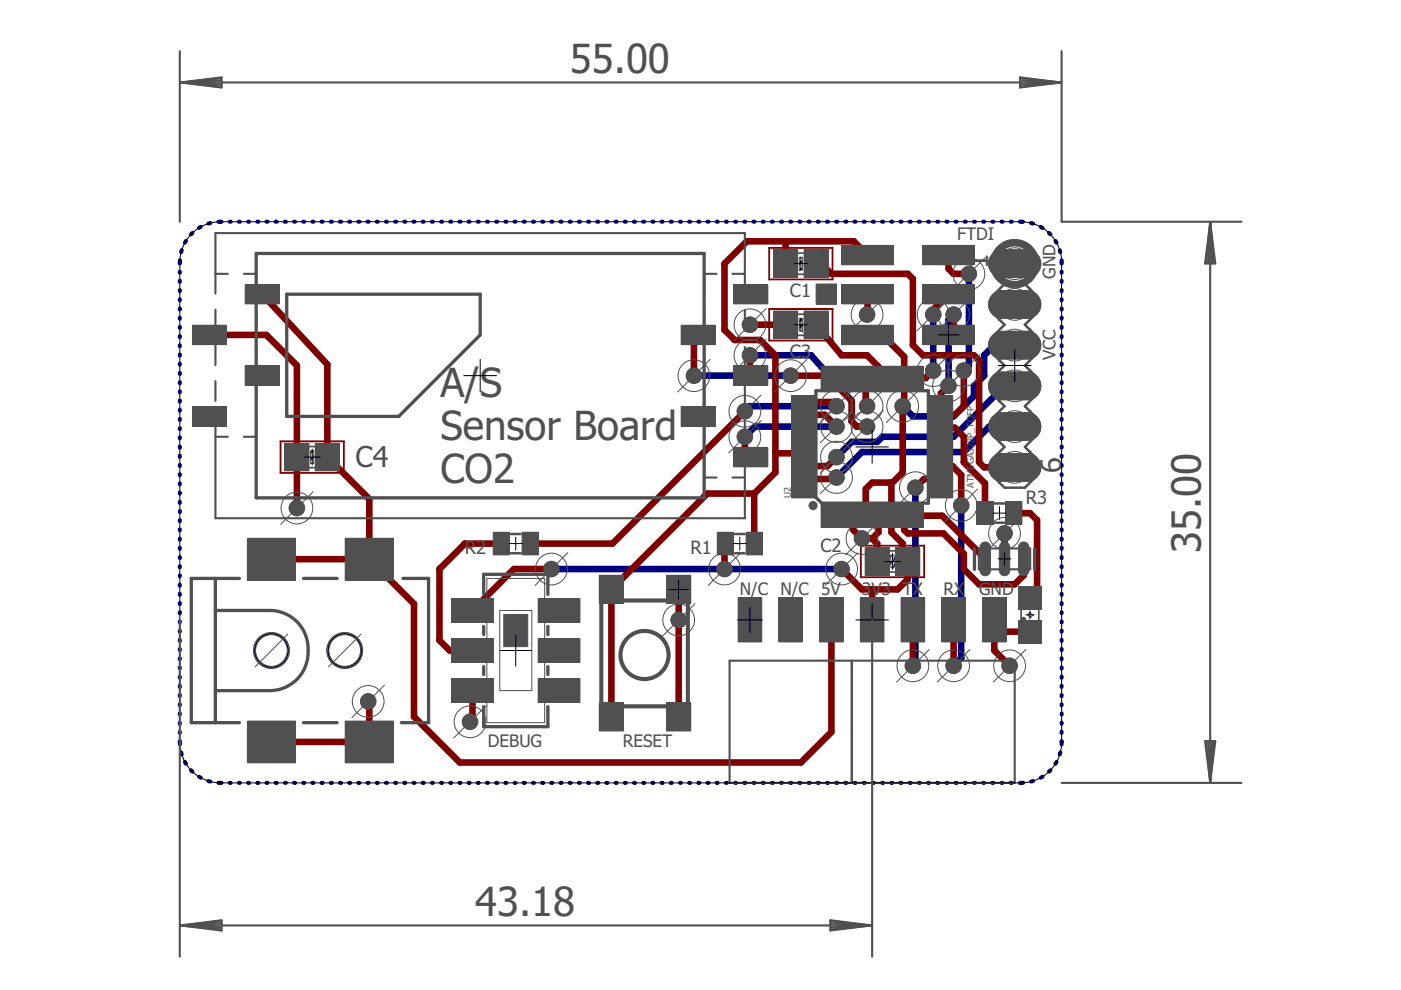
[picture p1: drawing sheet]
<svg xmlns="http://www.w3.org/2000/svg" width="297mm" height="210mm" viewBox="0 0 297 210" stroke-linecap="round" stroke-linejoin="round" font-family="sans-serif">
<defs><g id="words">
<g font-size="8.5" fill="#505050">
<text x="120.8" y="15.5">55.00</text>
<text x="93.4" y="84.2">A/S</text>
<text x="93.4" y="93.3">Sensor Board</text>
<text x="93.4" y="102.3">CO2</text>
<text x="254.6" y="117.3" transform="rotate(-90 254.6 117.3)">35.00</text>
<text x="100.7" y="194.3">43.18</text>
</g>
<g font-size="6.1" fill="#505050">
<text x="209.5" y="57.1" transform="rotate(-90 209.5 57.1)">1</text>
<text x="75.4" y="99.1">C4</text>
<text x="225.1" y="100.2" transform="rotate(-90 225.1 100.2)">6</text>
</g>
<g font-size="3.9" fill="#505050">
<text x="167.5" y="63">C1</text>
<text x="167.5" y="75.9">C3</text>
<text x="217.5" y="106.8">R3</text>
<text x="98.6" y="117.4">R2</text>
<text x="146.4" y="117.5">R1</text>
<text x="174" y="117">C2</text>
</g>
<g font-size="3.7" fill="#505050">
<text x="202.9" y="50.9">FTDI</text>
<text x="223.8" y="59.1" transform="rotate(-90 223.8 59.1)">GND</text>
<text x="223.8" y="76.4" transform="rotate(-90 223.8 76.4)">VCC</text>
<text x="156.8" y="126.1">N/C</text>
<text x="165.5" y="126.1">N/C</text>
<text x="174.1" y="126.1">5V</text>
<text x="182.8" y="126.1">3V3 TX</text>
<text x="200" y="126.1">RX</text>
<text x="207.6" y="126.1">GND</text>
<text x="103.4" y="158.4">DEBUG</text>
<text x="132" y="158.4">RESET</text>
</g>
<g font-size="1.9" fill="#505050">
<text x="167.6" y="105.5" transform="rotate(-90 167.6 105.5)">U2</text>
<text x="206.5" y="103.4" transform="rotate(-90 206.5 103.4)">ATMEGA328P_TQFP</text>
</g>
</g></defs>
<g fill="#505050" stroke="#505050" stroke-width=".21">
<circle cx="57.6" cy="137.9" r="3.8"/>
<circle cx="73.1" cy="137.9" r="3.8"/>
<circle cx="183.8" cy="66.7" r="1.63"/>
<circle cx="159" cy="68.9" r="1.63"/>
<circle cx="183.8" cy="86.1" r="1.63"/>
<circle cx="213" cy="113.1" r="1.63"/>
<circle cx="214.1" cy="141.2" r="1.63"/>
<circle cx="182.8" cy="114.2" r="1.63"/>
<circle cx="143.9" cy="131.4" r="1.63"/>
<circle cx="99.7" cy="153" r="1.63"/>
<circle cx="78.1" cy="148.7" r="1.63"/>
<circle cx="62.9" cy="107.7" r="1.63"/>
<circle cx="197.9" cy="78.6" r="1.63"/>
<circle cx="197.9" cy="66.7" r="1.63"/>
<circle cx="201.1" cy="81.8" r="1.63"/>
<circle cx="202.2" cy="66.7" r="1.63"/>
<circle cx="205.4" cy="58.1" r="1.63"/>
<circle cx="204.3" cy="78.6" r="1.63"/>
<circle cx="194.1" cy="103.4" r="1.63"/>
<circle cx="193.5" cy="141.2" r="1.63"/>
<circle cx="203.8" cy="107.2" r="1.63"/>
<circle cx="202.2" cy="141.2" r="1.63"/>
<circle cx="177.4" cy="86.1" r="1.63"/>
<circle cx="157.9" cy="87.2" r="1.63"/>
<circle cx="167.6" cy="79.7" r="1.63"/>
<circle cx="147.1" cy="79.7" r="1.63"/>
<circle cx="183.8" cy="90.4" r="1.63"/>
<circle cx="159" cy="75.3" r="1.63"/>
<circle cx="177.4" cy="90.4" r="1.63"/>
<circle cx="157.9" cy="92.6" r="1.63"/>
<circle cx="191.4" cy="86.1" r="1.63"/>
<circle cx="116.9" cy="120.6" r="1.63"/>
<circle cx="178.4" cy="120.6" r="1.63"/>
<circle cx="153.6" cy="120.6" r="1.63"/>
<circle cx="177.4" cy="101.2" r="1.63"/>
<circle cx="177.4" cy="96.9" r="1.63"/>
</g>
<g fill="#505050" stroke="#505050" stroke-width=".21">
<path d="M210.3 54l1.1-.8 .9-.2h5.7a2.94 2.94 0 0 1 2.7 2.9 2.94 2.94 0 0 1-2.7 2.9h-5.7a2.94 2.94 0 0 1-2.5-1.8 2.94 2.94 0 0 1 .5-3z"/>
<path d="M210.3 62.6l1.1-.8 .9-.2h5.7a2.94 2.94 0 0 1 2.7 2.9 2.94 2.94 0 0 1-2.7 3h-5.7a2.94 2.94 0 0 1-2.5-1.8 2.94 2.94 0 0 1 .5-3.1z"/>
<path d="M210.3 71.3l1.1-.8 .9-.2h5.7a2.94 2.94 0 0 1 2.7 2.9 2.94 2.94 0 0 1-2.7 2.9h-5.7a2.94 2.94 0 0 1-2.5-1.8 2.94 2.94 0 0 1 .5-3z"/>
<path d="M210.3 79.9l1.1-.8 .9-.2h5.7a2.94 2.94 0 0 1 2.7 2.9 2.94 2.94 0 0 1-2.7 3h-5.7a2.94 2.94 0 0 1-2.5-1.9 2.94 2.94 0 0 1 .5-3z"/>
<path d="M210.3 88.5l1.1-.8 .9-.2h5.7a2.94 2.94 0 0 1 2.7 3 2.94 2.94 0 0 1-2.7 2.9h-5.7a2.94 2.94 0 0 1-2.5-1.8 2.94 2.94 0 0 1 .5-3.1z"/>
<path d="M210.3 97.2l1.1-.8 .9-.2h5.7a2.94 2.94 0 0 1 2.7 2.9 2.94 2.94 0 0 1-2.7 2.9h-5.7a2.94 2.94 0 0 1-2.5-1.8 2.94 2.94 0 0 1 .5-3z"/>
</g>
<g fill="none" stroke="#000080" stroke-width=".87">
<path d="M38.1 57.6v.2M38.1 59.5v.3M38.1 55.2v.7M38.5 53l-.1 .5M39.4 51.1l-.2 .4M40.8 49.4l-.3 .3M42.6 48.1l-.4 .2M44.6 47.3l-.4 .1M47 47h-.7M48.7 47h.2M50.7 47h.2M52.6 47h.2"/>
<path d="M54.5 47h.3M56.5 47h.2M58.4 47h.3M60.4 47h.2M62.3 47h.3M64.3 47h.2M66.2 47h.3M68.2 47h.2M70.1 47h.3M72.1 47h.2M74 47h.3M76 47h.2"/>
<path d="M77.9 47h.2M79.9 47h.2M81.8 47h.2M83.8 47h.2M85.7 47h.2M87.7 47h.2M89.6 47h.2M91.6 47h.2M93.5 47h.2M95.5 47h.2M97.4 47h.2M99.4 47h.2"/>
<path d="M101.3 47h.2M103.3 47h.2M105.2 47h.2M107.1 47h.3M109.1 47h.2M111 47h.3M113 47h.2M114.9 47h.3M116.9 47h.2M118.8 47h.3M120.8 47h.2M122.7 47h.3"/>
<path d="M124.7 47h.2M126.6 47h.3M128.6 47h.2M130.5 47h.2M132.5 47h.2M134.4 47h.2M136.4 47h.2M138.3 47h.2M140.3 47h.2M142.2 47h.2M144.2 47h.2M146.1 47h.2"/>
<path d="M148.1 47h.2M150 47h.2M152 47h.2M153.9 47h.2M155.9 47h.2M157.8 47h.2M159.7 47h.3M161.7 47h.2M163.6 47h.3M165.6 47h.2M167.5 47h.3M169.5 47h.2"/>
<path d="M171.4 47h.3M173.4 47h.2M175.3 47h.3M177.3 47h.2M179.2 47h.3M181.2 47h.2M183.1 47h.2M185.1 47h.2M187 47h.2M189 47h.2M190.9 47h.2M192.9 47h.2"/>
<path d="M194.8 47h.2M196.8 47h.2M198.7 47h.2M200.7 47h.2M202.6 47h.2M204.6 47h.2M206.5 47h.2M208.4 47h.3M210.4 47h.2M212.3 47h.3M214.3 47h.2M216.2 47h.7"/>
<path d="M218.6 47.3l.5 .1M220.6 48.1l.4 .2M222.4 49.4l.3 .3M223.8 51.1l.2 .4M224.7 53l.1 .5M225.1 55.2v.7M225.1 57.6v.2M225.1 59.5v.3M38.1 61.5v.2M38.1 63.5v.2M38.1 65.4v.2M38.1 67.4v.2"/>
<path d="M38.1 69.3v.2M38.1 71.3v.2M38.1 73.2v.2M38.1 75.2v.2M38.1 77.1v.2M38.1 79.1v.2M225.1 61.5v.2M225.1 63.5v.2M225.1 65.4v.2M225.1 67.4v.2M225.1 69.3v.2M225.1 71.3v.2"/>
<path d="M225.1 73.2v.2M225.1 75.2v.2M225.1 77.1v.2M225.1 79.1v.2M38.1 81v.2M38.1 83v.2M38.1 84.9v.3M38.1 86.9v.2M38.1 88.8v.2M38.1 90.8v.2M38.1 92.7v.2M38.1 94.7v.2"/>
<path d="M38.1 96.6v.3M38.1 98.6v.2M225.1 81v.2M225.1 83v.2M225.1 84.9v.3M225.1 86.9v.2M225.1 88.8v.2M225.1 90.8v.2M225.1 92.7v.2M225.1 94.7v.2M225.1 96.6v.3M225.1 98.6v.2"/>
<path d="M38.1 100.5v.3M38.1 102.5v.2M38.1 104.4v.3M38.1 106.4v.2M38.1 108.3v.3M38.1 110.3v.2M38.1 112.2v.3M38.1 114.2v.2M38.1 116.1v.3M38.1 118.1v.2M225.1 100.5v.3M225.1 102.5v.2"/>
<path d="M225.1 104.4v.3M225.1 106.4v.2M225.1 108.3v.3M225.1 110.3v.2M225.1 112.2v.3M225.1 114.2v.2M225.1 116.1v.3M225.1 118.1v.2M38.1 120.1v.2M38.1 122v.2M38.1 124v.2M38.1 125.9v.2"/>
<path d="M38.1 127.8v.3M38.1 129.8v.2M38.1 131.8v.2M38.1 133.7v.2M38.1 135.7v.2M38.1 137.6v.2M38.1 139.6v.2M225.1 120.1v.2M225.1 122v.2M225.1 124v.2M225.1 125.9v.2M225.1 127.8v.3"/>
<path d="M225.1 129.8v.2M225.1 131.8v.2M225.1 133.7v.2M225.1 135.7v.2M225.1 137.6v.2M225.1 139.6v.2M38.1 141.5v.2M38.1 143.5v.2M38.1 145.4v.2M38.1 147.4v.2M38.1 149.3v.2M38.1 151.3v.2"/>
<path d="M38.1 153.2v.3M38.1 155.2v.2M38.1 157.1v.7M38.4 159.5l.1 .5M224.8 159.5l-.1 .5M225.1 141.5v.2M225.1 143.5v.2M225.1 145.4v.2M225.1 147.4v.2M225.1 149.3v.2M225.1 151.3v.2M225.1 153.2v.3"/>
<path d="M225.1 155.2v.2M225.1 157.1v.7M39.2 161.5l.2 .4M40.5 163.3l.3 .3M42.2 164.7l.4 .2M44.2 165.6l.4 .1M46.3 166h.7M48.7 166h.2M50.7 166h.2M52.6 166h.2M54.5 166h.3M56.5 166h.2"/>
<path d="M58.4 166h.3M60.4 166h.2M62.3 166h.3M64.3 166h.2M66.2 166h.3M68.2 166h.2M70.1 166h.3M72.1 166h.2M74 166h.3M76 166h.2M77.9 166h.2M79.9 166h.2"/>
<path d="M81.8 166h.2M83.8 166h.2M85.7 166h.2M87.7 166h.2M89.6 166h.2M91.6 166h.2M93.5 166h.2M95.5 166h.2M97.4 166h.2M99.4 166h.2M101.3 166h.2M103.3 166h.2"/>
<path d="M105.2 166h.2M107.1 166h.3M109.1 166h.2M111 166h.3M113 166h.2M114.9 166h.3M116.9 166h.2M118.8 166h.3M120.8 166h.2M122.7 166h.3M124.7 166h.2M126.6 166h.3"/>
<path d="M128.6 166h.2M130.5 166h.2M132.5 166h.2M134.4 166h.2M136.4 166h.2M138.3 166h.2M140.3 166h.2M142.2 166h.2M144.2 166h.2M146.1 166h.2M148.1 166h.2M150 166h.2"/>
<path d="M152 166h.2M153.9 166h.2M155.9 166h.2M157.8 166h.2M159.7 166h.3M161.7 166h.2M163.6 166h.3M165.6 166h.2M167.5 166h.3M169.5 166h.2M171.4 166h.3M173.4 166h.2"/>
<path d="M175.3 166h.3M177.3 166h.2M179.2 166h.3M181.2 166h.2M183.1 166h.2M185.1 166h.2M187 166h.2M189 166h.2M190.9 166h.2M192.9 166h.2M194.8 166h.2M196.8 166h.2"/>
<path d="M198.7 166h.2M200.7 166h.2M202.6 166h.2M204.6 166h.2M206.5 166h.2M208.4 166h.3M210.4 166h.2M212.3 166h.3M214.3 166h.2M216.9 166h-.7M219.1 165.6l-.5 .1M221 164.7l-.4 .2"/>
<path d="M222.7 163.3l-.3 .3M224 161.5l-.2 .4"/>
</g>
<g fill="none" stroke="#000080" stroke-width="1.4">
<path d="M205.4 58.1v19.4l-1.1 1.1M147.1 79.7h20.5M159 75.3h13l8.6 9.7v4.4l1.1 1h2.1M197.9 66.7v11.9M202.2 66.7l-1.1 1.1v14M215.1 73.2h-4.3l-2.1 2.1v4.4l-2.2 2.1v2.2l-4.3 4.3h-8.7l-2.1-2.2M177.4 86.1h-18.4l-1.1 1.1M177.4 90.4h-17.3l-2.2 2.2M215.1 90.4h-5.4l-5.4 5.4h-21.5l-5.4 5.4M215.1 81.8h-2.1l-10.8 10.8h-15.1l-1.1 1.1h-5.4l-3.2 3.2M194.1 103.4v37.2l-.6 .6M203.8 107.2v32.4l-1.6 1.6"/>
<path d="M116.9 120.6h61.5"/>
</g>
<path d="M212.5 55.9h5.2" fill="none" stroke="#008000" stroke-width="5.2"/>
<circle cx="215.1" cy="55.9" r="1.74" fill="#fff" stroke="#000" stroke-width=".21"/>
<path d="M212.5 64.5h5.2" fill="none" stroke="#008000" stroke-width="5.2"/>
<circle cx="215.1" cy="64.5" r="1.74" fill="#fff" stroke="#000" stroke-width=".21"/>
<path d="M212.5 73.2h5.2" fill="none" stroke="#008000" stroke-width="5.2"/>
<circle cx="215.1" cy="73.2" r="1.74" fill="#fff" stroke="#000" stroke-width=".21"/>
<path d="M212.5 81.8h5.2" fill="none" stroke="#008000" stroke-width="5.2"/>
<circle cx="215.1" cy="81.8" r="1.74" fill="#fff" stroke="#000" stroke-width=".21"/>
<path d="M212.5 90.4h5.2" fill="none" stroke="#008000" stroke-width="5.2"/>
<circle cx="215.1" cy="90.4" r="1.74" fill="#fff" stroke="#000" stroke-width=".21"/>
<path d="M212.5 99.1h5.2" fill="none" stroke="#008000" stroke-width="5.2"/>
<circle cx="215.1" cy="99.1" r="1.74" fill="#fff" stroke="#000" stroke-width=".21"/>
<circle cx="183.8" cy="66.7" r="1.29" fill="#008000" stroke="#008000" stroke-width=".21"/>
<circle cx="183.8" cy="66.7" r=".59" fill="#fff" stroke="#000" stroke-width=".21"/>
<circle cx="159" cy="68.9" r="1.29" fill="#008000" stroke="#008000" stroke-width=".21"/>
<circle cx="159" cy="68.9" r=".59" fill="#fff" stroke="#000" stroke-width=".21"/>
<circle cx="183.8" cy="86.1" r="1.29" fill="#008000" stroke="#008000" stroke-width=".21"/>
<circle cx="183.8" cy="86.1" r=".59" fill="#fff" stroke="#000" stroke-width=".21"/>
<circle cx="213" cy="113.1" r="1.29" fill="#008000" stroke="#008000" stroke-width=".21"/>
<circle cx="213" cy="113.1" r=".59" fill="#fff" stroke="#000" stroke-width=".21"/>
<circle cx="214.1" cy="141.2" r="1.29" fill="#008000" stroke="#008000" stroke-width=".21"/>
<circle cx="214.1" cy="141.2" r=".59" fill="#fff" stroke="#000" stroke-width=".21"/>
<circle cx="182.8" cy="114.2" r="1.29" fill="#008000" stroke="#008000" stroke-width=".21"/>
<circle cx="182.8" cy="114.2" r=".59" fill="#fff" stroke="#000" stroke-width=".21"/>
<circle cx="143.9" cy="131.4" r="1.29" fill="#008000" stroke="#008000" stroke-width=".21"/>
<circle cx="143.9" cy="131.4" r=".59" fill="#fff" stroke="#000" stroke-width=".21"/>
<circle cx="99.7" cy="153" r="1.29" fill="#008000" stroke="#008000" stroke-width=".21"/>
<circle cx="99.7" cy="153" r=".59" fill="#fff" stroke="#000" stroke-width=".21"/>
<circle cx="78.1" cy="148.7" r="1.29" fill="#008000" stroke="#008000" stroke-width=".21"/>
<circle cx="78.1" cy="148.7" r=".59" fill="#fff" stroke="#000" stroke-width=".21"/>
<circle cx="62.9" cy="107.7" r="1.29" fill="#008000" stroke="#008000" stroke-width=".21"/>
<circle cx="62.9" cy="107.7" r=".59" fill="#fff" stroke="#000" stroke-width=".21"/>
<circle cx="197.9" cy="78.6" r="1.29" fill="#008000" stroke="#008000" stroke-width=".21"/>
<circle cx="197.9" cy="78.6" r=".59" fill="#fff" stroke="#000" stroke-width=".21"/>
<circle cx="197.9" cy="66.7" r="1.29" fill="#008000" stroke="#008000" stroke-width=".21"/>
<circle cx="197.9" cy="66.7" r=".59" fill="#fff" stroke="#000" stroke-width=".21"/>
<circle cx="201.1" cy="81.8" r="1.29" fill="#008000" stroke="#008000" stroke-width=".21"/>
<circle cx="201.1" cy="81.8" r=".59" fill="#fff" stroke="#000" stroke-width=".21"/>
<circle cx="202.2" cy="66.7" r="1.29" fill="#008000" stroke="#008000" stroke-width=".21"/>
<circle cx="202.2" cy="66.7" r=".59" fill="#fff" stroke="#000" stroke-width=".21"/>
<circle cx="205.4" cy="58.1" r="1.29" fill="#008000" stroke="#008000" stroke-width=".21"/>
<circle cx="205.4" cy="58.1" r=".59" fill="#fff" stroke="#000" stroke-width=".21"/>
<circle cx="204.3" cy="78.6" r="1.29" fill="#008000" stroke="#008000" stroke-width=".21"/>
<circle cx="204.3" cy="78.6" r=".59" fill="#fff" stroke="#000" stroke-width=".21"/>
<circle cx="194.1" cy="103.4" r="1.29" fill="#008000" stroke="#008000" stroke-width=".21"/>
<circle cx="194.1" cy="103.4" r=".59" fill="#fff" stroke="#000" stroke-width=".21"/>
<circle cx="193.5" cy="141.2" r="1.29" fill="#008000" stroke="#008000" stroke-width=".21"/>
<circle cx="193.5" cy="141.2" r=".59" fill="#fff" stroke="#000" stroke-width=".21"/>
<circle cx="203.8" cy="107.2" r="1.29" fill="#008000" stroke="#008000" stroke-width=".21"/>
<circle cx="203.8" cy="107.2" r=".59" fill="#fff" stroke="#000" stroke-width=".21"/>
<circle cx="202.2" cy="141.2" r="1.29" fill="#008000" stroke="#008000" stroke-width=".21"/>
<circle cx="202.2" cy="141.2" r=".59" fill="#fff" stroke="#000" stroke-width=".21"/>
<circle cx="177.4" cy="86.1" r="1.29" fill="#008000" stroke="#008000" stroke-width=".21"/>
<circle cx="177.4" cy="86.1" r=".59" fill="#fff" stroke="#000" stroke-width=".21"/>
<circle cx="157.9" cy="87.2" r="1.29" fill="#008000" stroke="#008000" stroke-width=".21"/>
<circle cx="157.9" cy="87.2" r=".59" fill="#fff" stroke="#000" stroke-width=".21"/>
<circle cx="167.6" cy="79.7" r="1.29" fill="#008000" stroke="#008000" stroke-width=".21"/>
<circle cx="167.6" cy="79.7" r=".59" fill="#fff" stroke="#000" stroke-width=".21"/>
<circle cx="147.1" cy="79.7" r="1.29" fill="#008000" stroke="#008000" stroke-width=".21"/>
<circle cx="147.1" cy="79.7" r=".59" fill="#fff" stroke="#000" stroke-width=".21"/>
<circle cx="183.8" cy="90.4" r="1.29" fill="#008000" stroke="#008000" stroke-width=".21"/>
<circle cx="183.8" cy="90.4" r=".59" fill="#fff" stroke="#000" stroke-width=".21"/>
<circle cx="159" cy="75.3" r="1.29" fill="#008000" stroke="#008000" stroke-width=".21"/>
<circle cx="159" cy="75.3" r=".59" fill="#fff" stroke="#000" stroke-width=".21"/>
<circle cx="177.4" cy="90.4" r="1.29" fill="#008000" stroke="#008000" stroke-width=".21"/>
<circle cx="177.4" cy="90.4" r=".59" fill="#fff" stroke="#000" stroke-width=".21"/>
<circle cx="157.9" cy="92.6" r="1.29" fill="#008000" stroke="#008000" stroke-width=".21"/>
<circle cx="157.9" cy="92.6" r=".59" fill="#fff" stroke="#000" stroke-width=".21"/>
<circle cx="191.4" cy="86.1" r="1.29" fill="#008000" stroke="#008000" stroke-width=".21"/>
<circle cx="191.4" cy="86.1" r=".59" fill="#fff" stroke="#000" stroke-width=".21"/>
<circle cx="116.9" cy="120.7" r="1.29" fill="#008000" stroke="#008000" stroke-width=".21"/>
<circle cx="116.9" cy="120.7" r=".59" fill="#fff" stroke="#000" stroke-width=".21"/>
<circle cx="178.4" cy="120.7" r="1.29" fill="#008000" stroke="#008000" stroke-width=".21"/>
<circle cx="178.4" cy="120.7" r=".59" fill="#fff" stroke="#000" stroke-width=".21"/>
<circle cx="153.6" cy="120.7" r="1.29" fill="#008000" stroke="#008000" stroke-width=".21"/>
<circle cx="153.6" cy="120.7" r=".59" fill="#fff" stroke="#000" stroke-width=".21"/>
<circle cx="177.4" cy="101.2" r="1.29" fill="#008000" stroke="#008000" stroke-width=".21"/>
<circle cx="177.4" cy="101.2" r=".59" fill="#fff" stroke="#000" stroke-width=".21"/>
<circle cx="177.4" cy="96.9" r="1.29" fill="#008000" stroke="#008000" stroke-width=".21"/>
<circle cx="177.4" cy="96.9" r=".59" fill="#fff" stroke="#000" stroke-width=".21"/>
<g fill="#800000" stroke="#800000" stroke-width=".21">
<path d="M170.8 66.3h4.4v5.1h-4.4z"/>
<path d="M164.4 66.3h4.4v5.1h-4.4z"/>
<path d="M190.2 116.5h4.4v5.1h-4.4z"/>
<path d="M183.8 116.5h4.4v5.1h-4.4z"/>
<path d="M196 69.3h10.2v3.4h-10.2z"/>
<path d="M196 60.7h10.2v3.4h-10.2z"/>
<path d="M196 52.4h10.2v3.4h-10.2z"/>
<path d="M178.8 52.4h10.2v3.4h-10.2z"/>
<path d="M178.8 60.7h10.2v3.4h-10.2z"/>
<path d="M178.8 69.3h10.2v3.4h-10.2z"/>
<path d="M216.3 131.9h4.1v4.1h-4.1z"/>
<path d="M216.3 124.8h4.1v4h-4.1z"/>
<path d="M158.6 113.2h2.7v4.1h-2.7z"/>
<path d="M152.4 113.2h2.8v4.1h-2.8z"/>
<path d="M104.9 113.2h2.8v4.1h-2.8z"/>
<path d="M111.1 113.2h2.7v4.1h-2.7z"/>
<path d="M213.6 106.8h2.7v4h-2.7z"/>
<path d="M207.5 106.8h2.7v4h-2.7z"/>
<path d="M141.7 122.3h4.4v5.3h-4.4z"/>
<path d="M141.7 149.4h4.4v5.2h-4.4z"/>
<path d="M127.4 122.3h4.4v5.3h-4.4z"/>
<path d="M127.4 149.4h4.4v5.2h-4.4z"/>
<path d="M174.4 107.2h1.9v4.3h-1.9z"/>
<path d="M177.2 107.2h1.9v4.3h-1.9z"/>
<path d="M179.9 107.2h1.9v4.3h-1.9z"/>
<path d="M182.6 107.2h1.9v4.3h-1.9z"/>
<path d="M185.3 107.2h1.9v4.3h-1.9z"/>
<path d="M188 107.2h1.9v4.3h-1.9z"/>
<path d="M190.8 107.2h1.9v4.3h-1.9z"/>
<path d="M193.5 107.2h1.9v4.3h-1.9z"/>
<path d="M197.3 103.3h4.4v1.9h-4.4z"/>
<path d="M197.3 100.6h4.4v1.9h-4.4z"/>
<path d="M197.3 97.9h4.4v1.9h-4.4z"/>
<path d="M197.3 95.2h4.4v1.9h-4.4z"/>
<path d="M197.3 92.4h4.4v1.9h-4.4z"/>
<path d="M197.3 89.7h4.4v1.9h-4.4z"/>
<path d="M197.3 87h4.4v1.9h-4.4z"/>
<path d="M197.3 84.3h4.4v1.9h-4.4z"/>
<path d="M193.5 78h1.9v4.3h-1.9z"/>
<path d="M190.8 78h1.9v4.3h-1.9z"/>
<path d="M188 78h1.9v4.3h-1.9z"/>
<path d="M185.3 78h1.9v4.3h-1.9z"/>
<path d="M182.6 78h1.9v4.3h-1.9z"/>
<path d="M179.9 78h1.9v4.3h-1.9z"/>
<path d="M177.2 78h1.9v4.3h-1.9z"/>
<path d="M174.4 78h1.9v4.3h-1.9z"/>
<path d="M168.2 84.3h4.3v1.9h-4.3z"/>
<path d="M168.2 87h4.3v1.9h-4.3z"/>
<path d="M168.2 89.7h4.3v1.9h-4.3z"/>
<path d="M168.2 92.4h4.3v1.9h-4.3z"/>
<path d="M168.2 95.2h4.3v1.9h-4.3z"/>
<path d="M168.2 97.9h4.3v1.9h-4.3z"/>
<path d="M168.2 100.6h4.3v1.9h-4.3z"/>
<path d="M168.2 103.3h4.3v1.9h-4.3z"/>
<path d="M67.2 94.4h4.4v5.1h-4.4z"/>
<path d="M60.7 94.4h4.5v5.1h-4.5z"/>
<path d="M52.3 60.7h6.5v3.4h-6.5z"/>
<path d="M41.2 69.3h6.4v3.4h-6.4z"/>
<path d="M52.3 78h6.5v3.3h-6.5z"/>
<path d="M41.2 86.6h6.4v3.4h-6.4z"/>
<path d="M156 60.7h6.4v3.4h-6.4z"/>
<path d="M144.8 69.3h6.5v3.4h-6.5z"/>
<path d="M156 78h6.4v3.3h-6.4z"/>
<path d="M144.8 86.6h6.5v3.4h-6.5z"/>
<path d="M156 95.2h6.4v3.4h-6.4z"/>
<path d="M182.8 127.1h4.3v8.7h-4.3z"/>
<path d="M191.4 127.1h4.3v8.7h-4.3z"/>
<path d="M200 127.1h4.3v8.7h-4.3z"/>
<path d="M208.7 127.1h4.3v8.7h-4.3z"/>
<path d="M96.1 127.3h8.2v4.3h-8.2z"/>
<path d="M96.1 135.8h8.2v4.3h-8.2z"/>
<path d="M96.1 144.3h8.2v4.3h-8.2z"/>
<path d="M114.4 144.3h8.2v4.3h-8.2z"/>
<path d="M114.4 135.8h8.2v4.3h-8.2z"/>
<path d="M114.4 127.3h8.2v4.3h-8.2z"/>
<path d="M156.8 127.1h4.4v8.7h-4.4z"/>
<path d="M165.5 127.1h4.3v8.7h-4.3z"/>
<path d="M174.1 127.1h4.3v8.7h-4.3z"/>
<path d="M52.8 114.5h9.5v8.1h-9.5z"/>
<path d="M52.8 153.2h9.5v8.2h-9.5z"/>
<path d="M73.5 114.5h9.6v8.1h-9.6z"/>
<path d="M73.5 153.2h9.6v8.2h-9.6z"/>
<path d="M170.8 53.4h4.4v5h-4.4z"/>
<path d="M164.4 53.4h4.4v5h-4.4z"/>
</g>
<g fill="#800000" stroke="#800000" stroke-width=".21">
<path d="M216.5 115.5a.76 .76 0 0 1 .8-.2 .76 .76 0 0 1 .5 .7v5a.76 .76 0 0 1-.8 .7 .76 .76 0 0 1-.7-.7v-5z" fill-rule="evenodd"/>
<path d="M212.4 115.5a.76 .76 0 0 1 .9-.2 .76 .76 0 0 1 .4 .7v5a.76 .76 0 0 1-.7 .7 .76 .76 0 0 1-.8-.7v-5z" fill-rule="evenodd"/>
<path d="M208.4 115.5a.76 .76 0 0 1 .8-.2 .76 .76 0 0 1 .5 .7v5a.76 .76 0 0 1-.8 .7 .76 .76 0 0 1-.8-.7v-5z" fill-rule="evenodd"/>
</g>
<g fill="none" stroke="#800000" stroke-width="1.4">
<path d="M166.6 51.2v4.7M173 55.9v-1.1l3.3 3.3h16.2l1 1v14.1l2.2 2.1h10.8l1.1 1.1v21.6l1.1 1.1h6.4M183.9 54.1l-2.9-2.9h-22.7l-4.7 4.7v14l2.2 2.2h5.4l3.2 3.2v24.9l-4.5 4.4M201.1 54.1v2.9l1.1 1.1h3.2M44.4 71h12.1l6.4 6.5v30.2M55.6 62.4l13.8 14.9v19.6l8.9 8.9v12.8M148 71l-.9 .9v7.8M159 68.9h7.6M159 75.3v4.4h.2l-1.7-.7M167.6 79.7h7.3l.5 .5M173 68.9l5.4 6.4h5.4l2.5 2.5v2.4M183.9 62.4l-.1 4.3"/>
<path d="M183.9 71h3.2l4.6 4.6v10.2l-.3 .3v14.1l-2.4 2.4M197.9 78.6l-1.6 1.6h-1.9M201.1 62.4l-3.2 3.2v1.1M202.2 66.7v3.2l-1.1 1.1M204.3 78.6v7.5l-1.8 1.8h-3M157.9 87.2l-28 28.1h-17.5M157.9 92.6v4.1l1.3 .2M164.4 95.8l.3 .3h5.6M170.3 87.9h4.6l2.5 2.5M170.3 85.2h6.2l.9 .9M177.4 96.9l-2 1.9h-5.1M178.1 80.2l.4 .4v2.3l2.1 2.1v4.4l1.1 1h2.1"/>
<path d="M183.6 80.2v5.6l.2 .3M199.5 90.7h2.9l1.9 1.9v5.4l4.5 4.5v6.3M199.5 98.8h2.5l1.8 1.9v6.5M201.1 81.8l-1.6 1.6v1.8M57.6 118.6h20.7M78.3 118.6l9.5 9.4v24l9.7 9.7h72.3l6.5-6.5v-23.8M106.3 115.3h-7.7l-5.4 5.3v15.2l2.1 2.1h4.9M153.8 115.3l-.2 .1v5.2M159.9 104.6v10.7M159.9 104.6h-10l-20.3 20.4v27M177.4 101.2l-.4 .4h-6.7M180.8 109.3v3l2 1.9h2.1"/>
<path d="M184.9 114.2l1.1 1.1v3.7M186.3 109.3v3.5l-1.4 1.4M189 102.6l-.3-.3h-3.8l-1.3 1.4v5.6M189 102.6v10.3l2.4 2.4v2.7l1 1v3.8l-2.1 2.2h-7.5l-4.4-4.4M191.7 109.3v3.1l.8 .7h7.5l4.3 4.3v3.2l3.3 3.3h7.5l1.9-1.9v-3.5M194.4 109.3h5.3l9.2 9.2M199.5 101.6h-3.6l-1.8 1.8M213 113.1v5.4M214.9 108.8h3.5l1.5 1.5v15l-1.5 1.5M116.9 120.6h-8l-8.7 8.8M143.9 125v27M184.9 125v6.4"/>
<path d="M193.5 131.4v9.8M202.2 131.4v9.8M210.8 131.4v6.5l3.3 3.3M210.8 133.6l.3 .3h7.3M78.1 148.7l.2 .2v8.4h-20.7M100.2 146.4v6.1l-.5 .5"/>
</g>
<path d="M212.5 55.9h5.2" fill="none" stroke="#008000" stroke-width="5.2"/>
<circle cx="215.1" cy="55.9" r="1.74" fill="#fff" stroke="#000" stroke-width=".21"/>
<path d="M212.5 64.5h5.2" fill="none" stroke="#008000" stroke-width="5.2"/>
<circle cx="215.1" cy="64.5" r="1.74" fill="#fff" stroke="#000" stroke-width=".21"/>
<path d="M212.5 73.2h5.2" fill="none" stroke="#008000" stroke-width="5.2"/>
<circle cx="215.1" cy="73.2" r="1.74" fill="#fff" stroke="#000" stroke-width=".21"/>
<path d="M212.5 81.8h5.2" fill="none" stroke="#008000" stroke-width="5.2"/>
<circle cx="215.1" cy="81.8" r="1.74" fill="#fff" stroke="#000" stroke-width=".21"/>
<path d="M212.5 90.4h5.2" fill="none" stroke="#008000" stroke-width="5.2"/>
<circle cx="215.1" cy="90.4" r="1.74" fill="#fff" stroke="#000" stroke-width=".21"/>
<path d="M212.5 99.1h5.2" fill="none" stroke="#008000" stroke-width="5.2"/>
<circle cx="215.1" cy="99.1" r="1.74" fill="#fff" stroke="#000" stroke-width=".21"/>
<circle cx="183.8" cy="66.7" r="1.29" fill="#008000" stroke="#008000" stroke-width=".21"/>
<circle cx="183.8" cy="66.7" r=".59" fill="#fff" stroke="#000" stroke-width=".21"/>
<circle cx="159" cy="68.9" r="1.29" fill="#008000" stroke="#008000" stroke-width=".21"/>
<circle cx="159" cy="68.9" r=".59" fill="#fff" stroke="#000" stroke-width=".21"/>
<circle cx="183.8" cy="86.1" r="1.29" fill="#008000" stroke="#008000" stroke-width=".21"/>
<circle cx="183.8" cy="86.1" r=".59" fill="#fff" stroke="#000" stroke-width=".21"/>
<circle cx="213" cy="113.1" r="1.29" fill="#008000" stroke="#008000" stroke-width=".21"/>
<circle cx="213" cy="113.1" r=".59" fill="#fff" stroke="#000" stroke-width=".21"/>
<circle cx="214.1" cy="141.2" r="1.29" fill="#008000" stroke="#008000" stroke-width=".21"/>
<circle cx="214.1" cy="141.2" r=".59" fill="#fff" stroke="#000" stroke-width=".21"/>
<circle cx="182.8" cy="114.2" r="1.29" fill="#008000" stroke="#008000" stroke-width=".21"/>
<circle cx="182.8" cy="114.2" r=".59" fill="#fff" stroke="#000" stroke-width=".21"/>
<circle cx="143.9" cy="131.4" r="1.29" fill="#008000" stroke="#008000" stroke-width=".21"/>
<circle cx="143.9" cy="131.4" r=".59" fill="#fff" stroke="#000" stroke-width=".21"/>
<circle cx="99.7" cy="153" r="1.29" fill="#008000" stroke="#008000" stroke-width=".21"/>
<circle cx="99.7" cy="153" r=".59" fill="#fff" stroke="#000" stroke-width=".21"/>
<circle cx="78.1" cy="148.7" r="1.29" fill="#008000" stroke="#008000" stroke-width=".21"/>
<circle cx="78.1" cy="148.7" r=".59" fill="#fff" stroke="#000" stroke-width=".21"/>
<circle cx="62.9" cy="107.7" r="1.29" fill="#008000" stroke="#008000" stroke-width=".21"/>
<circle cx="62.9" cy="107.7" r=".59" fill="#fff" stroke="#000" stroke-width=".21"/>
<circle cx="197.9" cy="78.6" r="1.29" fill="#008000" stroke="#008000" stroke-width=".21"/>
<circle cx="197.9" cy="78.6" r=".59" fill="#fff" stroke="#000" stroke-width=".21"/>
<circle cx="197.9" cy="66.7" r="1.29" fill="#008000" stroke="#008000" stroke-width=".21"/>
<circle cx="197.9" cy="66.7" r=".59" fill="#fff" stroke="#000" stroke-width=".21"/>
<circle cx="201.1" cy="81.8" r="1.29" fill="#008000" stroke="#008000" stroke-width=".21"/>
<circle cx="201.1" cy="81.8" r=".59" fill="#fff" stroke="#000" stroke-width=".21"/>
<circle cx="202.2" cy="66.7" r="1.29" fill="#008000" stroke="#008000" stroke-width=".21"/>
<circle cx="202.2" cy="66.7" r=".59" fill="#fff" stroke="#000" stroke-width=".21"/>
<circle cx="205.4" cy="58.1" r="1.29" fill="#008000" stroke="#008000" stroke-width=".21"/>
<circle cx="205.4" cy="58.1" r=".59" fill="#fff" stroke="#000" stroke-width=".21"/>
<circle cx="204.3" cy="78.6" r="1.29" fill="#008000" stroke="#008000" stroke-width=".21"/>
<circle cx="204.3" cy="78.6" r=".59" fill="#fff" stroke="#000" stroke-width=".21"/>
<circle cx="194.1" cy="103.4" r="1.29" fill="#008000" stroke="#008000" stroke-width=".21"/>
<circle cx="194.1" cy="103.4" r=".59" fill="#fff" stroke="#000" stroke-width=".21"/>
<circle cx="193.5" cy="141.2" r="1.29" fill="#008000" stroke="#008000" stroke-width=".21"/>
<circle cx="193.5" cy="141.2" r=".59" fill="#fff" stroke="#000" stroke-width=".21"/>
<circle cx="203.8" cy="107.2" r="1.29" fill="#008000" stroke="#008000" stroke-width=".21"/>
<circle cx="203.8" cy="107.2" r=".59" fill="#fff" stroke="#000" stroke-width=".21"/>
<circle cx="202.2" cy="141.2" r="1.29" fill="#008000" stroke="#008000" stroke-width=".21"/>
<circle cx="202.2" cy="141.2" r=".59" fill="#fff" stroke="#000" stroke-width=".21"/>
<circle cx="177.4" cy="86.1" r="1.29" fill="#008000" stroke="#008000" stroke-width=".21"/>
<circle cx="177.4" cy="86.1" r=".59" fill="#fff" stroke="#000" stroke-width=".21"/>
<circle cx="157.9" cy="87.2" r="1.29" fill="#008000" stroke="#008000" stroke-width=".21"/>
<circle cx="157.9" cy="87.2" r=".59" fill="#fff" stroke="#000" stroke-width=".21"/>
<circle cx="167.6" cy="79.7" r="1.29" fill="#008000" stroke="#008000" stroke-width=".21"/>
<circle cx="167.6" cy="79.7" r=".59" fill="#fff" stroke="#000" stroke-width=".21"/>
<circle cx="147.1" cy="79.7" r="1.29" fill="#008000" stroke="#008000" stroke-width=".21"/>
<circle cx="147.1" cy="79.7" r=".59" fill="#fff" stroke="#000" stroke-width=".21"/>
<circle cx="183.8" cy="90.4" r="1.29" fill="#008000" stroke="#008000" stroke-width=".21"/>
<circle cx="183.8" cy="90.4" r=".59" fill="#fff" stroke="#000" stroke-width=".21"/>
<circle cx="159" cy="75.3" r="1.29" fill="#008000" stroke="#008000" stroke-width=".21"/>
<circle cx="159" cy="75.3" r=".59" fill="#fff" stroke="#000" stroke-width=".21"/>
<circle cx="177.4" cy="90.4" r="1.29" fill="#008000" stroke="#008000" stroke-width=".21"/>
<circle cx="177.4" cy="90.4" r=".59" fill="#fff" stroke="#000" stroke-width=".21"/>
<circle cx="157.9" cy="92.6" r="1.29" fill="#008000" stroke="#008000" stroke-width=".21"/>
<circle cx="157.9" cy="92.6" r=".59" fill="#fff" stroke="#000" stroke-width=".21"/>
<circle cx="191.4" cy="86.1" r="1.29" fill="#008000" stroke="#008000" stroke-width=".21"/>
<circle cx="191.4" cy="86.1" r=".59" fill="#fff" stroke="#000" stroke-width=".21"/>
<circle cx="116.9" cy="120.7" r="1.29" fill="#008000" stroke="#008000" stroke-width=".21"/>
<circle cx="116.9" cy="120.7" r=".59" fill="#fff" stroke="#000" stroke-width=".21"/>
<circle cx="178.4" cy="120.7" r="1.29" fill="#008000" stroke="#008000" stroke-width=".21"/>
<circle cx="178.4" cy="120.7" r=".59" fill="#fff" stroke="#000" stroke-width=".21"/>
<circle cx="153.6" cy="120.7" r="1.29" fill="#008000" stroke="#008000" stroke-width=".21"/>
<circle cx="153.6" cy="120.7" r=".59" fill="#fff" stroke="#000" stroke-width=".21"/>
<circle cx="177.4" cy="101.2" r="1.29" fill="#008000" stroke="#008000" stroke-width=".21"/>
<circle cx="177.4" cy="101.2" r=".59" fill="#fff" stroke="#000" stroke-width=".21"/>
<circle cx="177.4" cy="96.9" r="1.29" fill="#008000" stroke="#008000" stroke-width=".21"/>
<circle cx="177.4" cy="96.9" r=".59" fill="#fff" stroke="#000" stroke-width=".21"/>
<g fill="#800000" stroke="#800000" stroke-width=".21">
<path d="M163 72.1h13.6v.1l-13.6 .1z"/>
<path d="M163 65.4h13.6v.2h-13.6z"/>
<path d="M176.5 65.4l.1 .1v6.8l-.2-.1z"/>
<path d="M163 65.4l.2 .1-.1 6.8-.1-.1z"/>
<path d="M182.5 122.3h13.5v.1l-13.5 .1z"/>
<path d="M182.4 115.7l13.6-.1v.1l-13.5 .1z"/>
<path d="M195.9 115.7h.1v6.8l-.1-.1z"/>
<path d="M182.4 115.7h.2v6.8l-.2-.1z"/>
<path d="M59.4 100.2h13.5l.1 .1-13.6 .1z"/>
<path d="M59.4 93.5h13.5l.1 .1-13.6 .1z"/>
<path d="M72.8 93.5h.2l-.1 6.9-.1-.1z"/>
<path d="M59.4 93.5h.2l-.1 6.9-.1-.1z"/>
<path d="M163 59.2h13.6v.1h-13.6z"/>
<path d="M163 52.5h13.6v.1h-13.6z"/>
<path d="M176.4 52.5h.2v6.8h-.2z"/>
<path d="M163 52.5h.2l-.1 6.8h-.1z"/>
</g>
<g fill="#505050" stroke="#505050" stroke-width=".21">
<path d="M170.5 66h5.1v5.8h-5.1z"/>
<path d="M164 66h5.1v5.8h-5.1z"/>
<path d="M189.9 116.1h5.1v5.8h-5.1z"/>
<path d="M183.4 116.1h5.2v5.8h-5.2z"/>
<path d="M195.7 69h10.8v4.1h-10.8z"/>
<path d="M195.7 60.3h10.8v4.1h-10.8z"/>
<path d="M195.7 52h10.8v4.1h-10.8z"/>
<path d="M178.5 52h10.9v4.1h-10.9z"/>
<path d="M178.5 60.3h10.9v4.1h-10.9z"/>
<path d="M178.5 69h10.9v4.1h-10.9z"/>
<path d="M216 131.6h4.8v4.7h-4.8z"/>
<path d="M216 124.4h4.8v4.8h-4.8z"/>
<path d="M158.2 112.9h3.4v4.7h-3.4z"/>
<path d="M152.1 112.9h3.4v4.7h-3.4z"/>
<path d="M104.6 112.9h3.4v4.7h-3.4z"/>
<path d="M110.7 112.9h3.4v4.7h-3.4z"/>
<path d="M213.2 106.4h3.5v4.8h-3.5z"/>
<path d="M207.1 106.4h3.4v4.8h-3.4z"/>
<path d="M141.3 122h5.2v6h-5.2z"/>
<path d="M141.3 149h5.2v6h-5.2z"/>
<path d="M127.1 122h5.1v6h-5.1z"/>
<path d="M127.1 149h5.1v6h-5.1z"/>
<path d="M174.1 106.8h2.6v5h-2.6z"/>
<path d="M176.8 106.8h2.6v5h-2.6z"/>
<path d="M179.5 106.8h2.6v5h-2.6z"/>
<path d="M182.3 106.8h2.5v5h-2.5z"/>
<path d="M185 106.8h2.6v5h-2.6z"/>
<path d="M187.7 106.8h2.6v5h-2.6z"/>
<path d="M190.4 106.8h2.6v5h-2.6z"/>
<path d="M193.1 106.8h2.6v5h-2.6z"/>
<path d="M197 103h5v2.6h-5z"/>
<path d="M197 100.3h5v2.5h-5z"/>
<path d="M197 97.5h5v2.6h-5z"/>
<path d="M197 94.8h5v2.6h-5z"/>
<path d="M197 92.1h5v2.6h-5z"/>
<path d="M197 89.4h5v2.6h-5z"/>
<path d="M197 86.7h5v2.5h-5z"/>
<path d="M197 83.9h5v2.6h-5z"/>
<path d="M193.1 77.7h2.6v5h-2.6z"/>
<path d="M190.4 77.7h2.6v5h-2.6z"/>
<path d="M187.7 77.7h2.6v5h-2.6z"/>
<path d="M185 77.7h2.6v5h-2.6z"/>
<path d="M182.3 77.7h2.5v5h-2.5z"/>
<path d="M179.5 77.7h2.6v5h-2.6z"/>
<path d="M176.8 77.7h2.6v5h-2.6z"/>
<path d="M174.1 77.7h2.6v5h-2.6z"/>
<path d="M167.8 83.9h5v2.6h-5z"/>
<path d="M167.8 86.7h5v2.5h-5z"/>
<path d="M167.8 89.4h5v2.6h-5z"/>
<path d="M167.8 92.1h5v2.6h-5z"/>
<path d="M167.8 94.8h5v2.6h-5z"/>
<path d="M167.8 97.5h5v2.6h-5z"/>
<path d="M167.8 100.3h5v2.5h-5z"/>
<path d="M167.8 103h5v2.6h-5z"/>
<path d="M66.8 94h5.2v5.8h-5.2z"/>
<path d="M60.4 94h5.1v5.8h-5.1z"/>
<path d="M52 60.3h7.2v4.1h-7.2z"/>
<path d="M40.8 69h7.2v4.1h-7.2z"/>
<path d="M52 77.6h7.2v4.1h-7.2z"/>
<path d="M40.8 86.2h7.2v4.1h-7.2z"/>
<path d="M155.6 60.3h7.2v4.1h-7.2z"/>
<path d="M144.4 69h7.2v4.1h-7.2z"/>
<path d="M155.6 77.6h7.2v4.1h-7.2z"/>
<path d="M144.4 86.2h7.2v4.1h-7.2z"/>
<path d="M155.6 94.9h7.2v4.1h-7.2z"/>
<path d="M182.4 126.8h5v9.3h-5z"/>
<path d="M191.1 126.8h4.9v9.3h-4.9z"/>
<path d="M199.7 126.8h5v9.3h-5z"/>
<path d="M208.3 126.8h5v9.3h-5z"/>
<path d="M95.8 126.9h8.8v5h-8.8z"/>
<path d="M95.8 135.4h8.8v5h-8.8z"/>
<path d="M95.8 143.9h8.8v5h-8.8z"/>
<path d="M114.1 143.9h8.9v5h-8.9z"/>
<path d="M114.1 135.4h8.9v5h-8.9z"/>
<path d="M114.1 126.9h8.9v5h-8.9z"/>
<path d="M156.5 126.8h5v9.3h-5z"/>
<path d="M165.1 126.8h5v9.3h-5z"/>
<path d="M173.8 126.8h5v9.3h-5z"/>
<path d="M52.5 114.1h10.2v8.9h-10.2z"/>
<path d="M52.5 152.9h10.2v8.8h-10.2z"/>
<path d="M73.2 114.1h10.2v8.9h-10.2z"/>
<path d="M73.2 152.9h10.2v8.8h-10.2z"/>
<path d="M210.3 54l1.1-.8 .9-.2h5.7a2.94 2.94 0 0 1 2.7 2.9 2.94 2.94 0 0 1-2.7 2.9h-5.7a2.94 2.94 0 0 1-2.5-1.8 2.94 2.94 0 0 1 .5-3z"/>
<path d="M210.3 62.6l1.1-.8 .9-.2h5.7a2.94 2.94 0 0 1 2.7 2.9 2.94 2.94 0 0 1-2.7 3h-5.7a2.94 2.94 0 0 1-2.5-1.8 2.94 2.94 0 0 1 .5-3.1z"/>
<path d="M210.3 71.3l1.1-.8 .9-.2h5.7a2.94 2.94 0 0 1 2.7 2.9 2.94 2.94 0 0 1-2.7 2.9h-5.7a2.94 2.94 0 0 1-2.5-1.8 2.94 2.94 0 0 1 .5-3z"/>
<path d="M210.3 79.9l1.1-.8 .9-.2h5.7a2.94 2.94 0 0 1 2.7 2.9 2.94 2.94 0 0 1-2.7 3h-5.7a2.94 2.94 0 0 1-2.5-1.9 2.94 2.94 0 0 1 .5-3z"/>
<path d="M210.3 88.5l1.1-.8 .9-.2h5.7a2.94 2.94 0 0 1 2.7 3 2.94 2.94 0 0 1-2.7 2.9h-5.7a2.94 2.94 0 0 1-2.5-1.8 2.94 2.94 0 0 1 .5-3.1z"/>
<path d="M210.3 97.2l1.1-.8 .9-.2h5.7a2.94 2.94 0 0 1 2.7 2.9 2.94 2.94 0 0 1-2.7 2.9h-5.7a2.94 2.94 0 0 1-2.5-1.8 2.94 2.94 0 0 1 .5-3z"/>
<path d="M170.5 53h5.1v5.8h-5.1z"/>
<path d="M164 53h5.1v5.8h-5.1z"/>
<path d="M170.8 66.3h4.4v5.1h-4.4z"/>
<path d="M164.4 66.3h4.4v5.1h-4.4z"/>
<path d="M190.2 116.5h4.4v5.1h-4.4z"/>
<path d="M183.8 116.5h4.4v5.1h-4.4z"/>
<path d="M196 69.3h10.2v3.4h-10.2z"/>
<path d="M196 60.7h10.2v3.4h-10.2z"/>
<path d="M196 52.4h10.2v3.4h-10.2z"/>
<path d="M178.8 52.4h10.2v3.4h-10.2z"/>
<path d="M178.8 60.7h10.2v3.4h-10.2z"/>
<path d="M178.8 69.3h10.2v3.4h-10.2z"/>
<path d="M216.3 131.9h4.1v4.1h-4.1z"/>
<path d="M216.3 124.8h4.1v4h-4.1z"/>
<path d="M158.6 113.2h2.7v4.1h-2.7z"/>
<path d="M152.4 113.2h2.8v4.1h-2.8z"/>
<path d="M104.9 113.2h2.8v4.1h-2.8z"/>
<path d="M111.1 113.2h2.7v4.1h-2.7z"/>
<path d="M213.6 106.8h2.7v4h-2.7z"/>
<path d="M207.5 106.8h2.7v4h-2.7z"/>
<path d="M141.7 122.3h4.4v5.3h-4.4z"/>
<path d="M141.7 149.4h4.4v5.2h-4.4z"/>
<path d="M127.4 122.3h4.4v5.3h-4.4z"/>
<path d="M127.4 149.4h4.4v5.2h-4.4z"/>
<path d="M174.4 107.2h1.9v4.3h-1.9z"/>
<path d="M177.2 107.2h1.9v4.3h-1.9z"/>
<path d="M179.9 107.2h1.9v4.3h-1.9z"/>
<path d="M182.6 107.2h1.9v4.3h-1.9z"/>
<path d="M185.3 107.2h1.9v4.3h-1.9z"/>
<path d="M188 107.2h1.9v4.3h-1.9z"/>
<path d="M190.8 107.2h1.9v4.3h-1.9z"/>
<path d="M193.5 107.2h1.9v4.3h-1.9z"/>
<path d="M197.3 103.3h4.4v1.9h-4.4z"/>
<path d="M197.3 100.6h4.4v1.9h-4.4z"/>
<path d="M197.3 97.9h4.4v1.9h-4.4z"/>
<path d="M197.3 95.2h4.4v1.9h-4.4z"/>
<path d="M197.3 92.4h4.4v1.9h-4.4z"/>
<path d="M197.3 89.7h4.4v1.9h-4.4z"/>
<path d="M197.3 87h4.4v1.9h-4.4z"/>
<path d="M197.3 84.3h4.4v1.9h-4.4z"/>
<path d="M193.5 78h1.9v4.3h-1.9z"/>
<path d="M190.8 78h1.9v4.3h-1.9z"/>
<path d="M188 78h1.9v4.3h-1.9z"/>
<path d="M185.3 78h1.9v4.3h-1.9z"/>
<path d="M182.6 78h1.9v4.3h-1.9z"/>
<path d="M179.9 78h1.9v4.3h-1.9z"/>
<path d="M177.2 78h1.9v4.3h-1.9z"/>
<path d="M174.4 78h1.9v4.3h-1.9z"/>
<path d="M168.2 84.3h4.3v1.9h-4.3z"/>
<path d="M168.2 87h4.3v1.9h-4.3z"/>
<path d="M168.2 89.7h4.3v1.9h-4.3z"/>
<path d="M168.2 92.4h4.3v1.9h-4.3z"/>
<path d="M168.2 95.2h4.3v1.9h-4.3z"/>
<path d="M168.2 97.9h4.3v1.9h-4.3z"/>
<path d="M168.2 100.6h4.3v1.9h-4.3z"/>
<path d="M168.2 103.3h4.3v1.9h-4.3z"/>
<path d="M67.2 94.4h4.4v5.1h-4.4z"/>
<path d="M60.7 94.4h4.5v5.1h-4.5z"/>
<path d="M52.3 60.7h6.5v3.4h-6.5z"/>
<path d="M41.2 69.3h6.4v3.4h-6.4z"/>
<path d="M52.3 78h6.5v3.3h-6.5z"/>
<path d="M41.2 86.6h6.4v3.4h-6.4z"/>
<path d="M156 60.7h6.4v3.4h-6.4z"/>
<path d="M144.8 69.3h6.5v3.4h-6.5z"/>
<path d="M156 78h6.4v3.3h-6.4z"/>
<path d="M144.8 86.6h6.5v3.4h-6.5z"/>
<path d="M156 95.2h6.4v3.4h-6.4z"/>
<path d="M182.8 127.1h4.3v8.7h-4.3z"/>
<path d="M191.4 127.1h4.3v8.7h-4.3z"/>
<path d="M200 127.1h4.3v8.7h-4.3z"/>
<path d="M208.7 127.1h4.3v8.7h-4.3z"/>
<path d="M96.1 127.3h8.2v4.3h-8.2z"/>
<path d="M96.1 135.8h8.2v4.3h-8.2z"/>
<path d="M96.1 144.3h8.2v4.3h-8.2z"/>
<path d="M114.4 144.3h8.2v4.3h-8.2z"/>
<path d="M114.4 135.8h8.2v4.3h-8.2z"/>
<path d="M114.4 127.3h8.2v4.3h-8.2z"/>
<path d="M156.8 127.1h4.4v8.7h-4.4z"/>
<path d="M165.5 127.1h4.3v8.7h-4.3z"/>
<path d="M174.1 127.1h4.3v8.7h-4.3z"/>
<path d="M52.8 114.5h9.5v8.1h-9.5z"/>
<path d="M52.8 153.2h9.5v8.2h-9.5z"/>
<path d="M73.5 114.5h9.6v8.1h-9.6z"/>
<path d="M73.5 153.2h9.6v8.2h-9.6z"/>
<path d="M170.8 53.4h4.4v5h-4.4z"/>
<path d="M164.4 53.4h4.4v5h-4.4z"/>
<path d="M169.5 67.5h.6v2.7h-.6z"/>
<path d="M188.9 117.7h.7v2.7h-.7z"/>
<path d="M65.8 95.6h.7v2.7h-.7z"/>
<path d="M169.5 54.5h.6v2.8h-.6z"/>
<path d="M173 60.2h4.4v4.3h-4.4z"/>
<path d="M171 66.4h2.5v4.9h-2.5z"/>
<path d="M166.1 66.4h2.5v4.9h-2.5z"/>
<path d="M190.4 116.6h2.5v4.9h-2.5z"/>
<path d="M185.5 116.6h2.5v4.9h-2.5z"/>
<path d="M174.6 106.8h1.6v3.4h-1.6z"/>
<path d="M177.3 106.8h1.6v3.4h-1.6z"/>
<path d="M180 106.8h1.6v3.4h-1.6z"/>
<path d="M182.8 106.8h1.5v3.4h-1.5z"/>
<path d="M185.5 106.8h1.5v3.4h-1.5z"/>
<path d="M188.2 106.8h1.6v3.4h-1.6z"/>
<path d="M190.9 106.8h1.6v3.4h-1.6z"/>
<path d="M193.7 106.8h1.5v3.4h-1.5z"/>
<path d="M197 103.5h3.4v1.6h-3.4z"/>
<path d="M197 100.8h3.4v1.5h-3.4z"/>
<path d="M197 98h3.4v1.6h-3.4z"/>
<path d="M197 95.3h3.4v1.6h-3.4z"/>
<path d="M197 92.6h3.4v1.6h-3.4z"/>
<path d="M197 89.9h3.4v1.6h-3.4z"/>
<path d="M197 87.2h3.4v1.5h-3.4z"/>
<path d="M197 84.5h3.4v1.5h-3.4z"/>
<path d="M193.7 79.3h1.5v3.4h-1.5z"/>
<path d="M190.9 79.3h1.6v3.4h-1.6z"/>
<path d="M188.2 79.3h1.6v3.4h-1.6z"/>
<path d="M185.5 79.3h1.5v3.4h-1.5z"/>
<path d="M182.8 79.3h1.5v3.4h-1.5z"/>
<path d="M180 79.3h1.6v3.4h-1.6z"/>
<path d="M177.3 79.3h1.6v3.4h-1.6z"/>
<path d="M174.6 79.3h1.6v3.4h-1.6z"/>
<path d="M169.4 84.5h3.4v1.5h-3.4z"/>
<path d="M169.4 87.2h3.4v1.5h-3.4z"/>
<path d="M169.4 89.9h3.4v1.6h-3.4z"/>
<path d="M169.4 92.6h3.4v1.6h-3.4z"/>
<path d="M169.4 95.3h3.4v1.6h-3.4z"/>
<path d="M169.4 98h3.4v1.6h-3.4z"/>
<path d="M169.4 100.8h3.4v1.5h-3.4z"/>
<path d="M169.4 103.5h3.4v1.6h-3.4z"/>
<path d="M67.4 94.5h2.5v4.9h-2.5z"/>
<path d="M62.4 94.5h2.6v4.9h-2.6z"/>
<path d="M106.8 130.3h5.1v6.8h-5.1z"/>
<path d="M214.3 63.7h1.7v1.7h-1.7z"/>
<path d="M214.3 55h1.7v1.8h-1.7z"/>
<path d="M214.3 72.3h1.7v1.7h-1.7z"/>
<path d="M214.3 89.6h1.7v1.7h-1.7z"/>
<path d="M214.3 80.9h1.7v1.8h-1.7z"/>
<path d="M214.3 98.2h1.7v1.7h-1.7z"/>
<path d="M171 53.4h2.5v5h-2.5z"/>
<path d="M166.1 53.4h2.5v5h-2.5z"/>
</g>
<g fill="#505050" stroke="#505050" stroke-width=".21">
<path d="M216.2 115.4a1.11 1.11 0 0 1 1.2-.4 1.11 1.11 0 0 1 .7 1v5a1.1 1.1 0 0 1-1.1 1.1 1.1 1.1 0 0 1-1.1-1.1v-5z" fill-rule="evenodd"/>
<path d="M212.1 115.4a1.11 1.11 0 0 1 1.2-.4 1.11 1.11 0 0 1 .8 1v5a1.1 1.1 0 0 1-1.1 1.1 1.1 1.1 0 0 1-1.1-1.1v-5z" fill-rule="evenodd"/>
<path d="M208 115.4a1.11 1.11 0 0 1 1.2-.4 1.11 1.11 0 0 1 .8 1v5a1.1 1.1 0 0 1-1.1 1.1 1.1 1.1 0 0 1-1.1-1.1v-5z" fill-rule="evenodd"/>
<path d="M216.5 115.5a.76 .76 0 0 1 .8-.2 .76 .76 0 0 1 .5 .7v5a.76 .76 0 0 1-.8 .7 .76 .76 0 0 1-.7-.7v-5z" fill-rule="evenodd"/>
<path d="M212.4 115.5a.76 .76 0 0 1 .9-.2 .76 .76 0 0 1 .4 .7v5a.76 .76 0 0 1-.7 .7 .76 .76 0 0 1-.8-.7v-5z" fill-rule="evenodd"/>
<path d="M208.4 115.5a.76 .76 0 0 1 .8-.2 .76 .76 0 0 1 .5 .7v5a.76 .76 0 0 1-.8 .7 .76 .76 0 0 1-.8-.7v-5z" fill-rule="evenodd"/>
<path d="M211.6 52.2a5.1 5.1 0 0 1 8.1 1.2 5.1 5.1 0 0 1-3.3 7.5 5.1 5.1 0 0 1-6.4-5h1.4a3.8 3.8 0 0 1 5.4-3.4 3.8 3.8 0 0 1 .5 6.4 3.8 3.8 0 0 1-5.9-2.5v-.5h-1.4a5.1 5.1 0 0 1 1.6-3.7z" fill-rule="evenodd"/>
<path d="M171.8 106.6a.86 .86 0 0 1 1.3 .2 .86 .86 0 0 1-.5 1.2 .86 .86 0 0 1-1.1-.8h.7a.17 .17 0 0 1 .2-.2 .17 .17 0 0 1 .1 .3 .17 .17 0 0 1-.3 0l-.7-.1z" fill-rule="evenodd"/>
<circle cx="57.6" cy="137.9" r="3.8"/>
<circle cx="73.1" cy="137.9" r="3.8"/>
<circle cx="183.8" cy="66.7" r="1.63"/>
<circle cx="159" cy="68.9" r="1.63"/>
<circle cx="183.8" cy="86.1" r="1.63"/>
<circle cx="213" cy="113.1" r="1.63"/>
<circle cx="214.1" cy="141.2" r="1.63"/>
<circle cx="182.8" cy="114.2" r="1.63"/>
<circle cx="143.9" cy="131.4" r="1.63"/>
<circle cx="99.7" cy="153" r="1.63"/>
<circle cx="78.1" cy="148.7" r="1.63"/>
<circle cx="62.9" cy="107.7" r="1.63"/>
<circle cx="197.9" cy="78.6" r="1.63"/>
<circle cx="197.9" cy="66.7" r="1.63"/>
<circle cx="201.1" cy="81.8" r="1.63"/>
<circle cx="202.2" cy="66.7" r="1.63"/>
<circle cx="205.4" cy="58.1" r="1.63"/>
<circle cx="204.3" cy="78.6" r="1.63"/>
<circle cx="194.1" cy="103.4" r="1.63"/>
<circle cx="193.5" cy="141.2" r="1.63"/>
<circle cx="203.8" cy="107.2" r="1.63"/>
<circle cx="202.2" cy="141.2" r="1.63"/>
<circle cx="177.4" cy="86.1" r="1.63"/>
<circle cx="157.9" cy="87.2" r="1.63"/>
<circle cx="167.6" cy="79.7" r="1.63"/>
<circle cx="147.1" cy="79.7" r="1.63"/>
<circle cx="183.8" cy="90.4" r="1.63"/>
<circle cx="159" cy="75.3" r="1.63"/>
<circle cx="177.4" cy="90.4" r="1.63"/>
<circle cx="157.9" cy="92.6" r="1.63"/>
<circle cx="191.4" cy="86.1" r="1.63"/>
<circle cx="116.9" cy="120.6" r="1.63"/>
<circle cx="178.4" cy="120.6" r="1.63"/>
<circle cx="153.6" cy="120.6" r="1.63"/>
<circle cx="177.4" cy="101.2" r="1.63"/>
<circle cx="177.4" cy="96.9" r="1.63"/>
<circle cx="217" cy="131.3" r=".42"/>
</g>
<path d="M218.4 129.9l.6 .6-.5 .5-.6-.6z" fill="none" stroke="#505050" stroke-width=".23"/>
<path d="M210.8 53.7l2.2-2.1h4.3l2.2 2.1v4.4l-2.2 2.1 2.2 2.2v4.3l-2.2 2.2 2.2 2.1v4.3l-2.2 2.2 2.2 2.2v4.3l-2.2 2.1 2.2 2.2v4.3l-2.2 2.2 2.2 2.1v4.3l-2.2 2.2h-4.3l-2.2-2.2v-4.3l2.2-2.1-2.2-2.2v-4.3l2.2-2.2-2.2-2.1v-4.3l2.2-2.2-2.2-2.2v-4.3l2.2-2.1-2.2-2.2v-4.3l2.2-2.2-2.2-2.1zM108.3 117.3h2.1M108.3 113.2h2.1M155.8 117.3h2.1M155.8 113.2h2.1M210.9 110.8h2M210.9 106.7h2" fill="none" stroke="#505050" stroke-width=".53"/>
<g fill="none" stroke="#505050" stroke-width=".87">
<path d="M127.5 127.3h18.3v22.5h-18.3z"/>
<circle cx="136.7" cy="138.9" r="5.1"/>
</g>
<g fill="none" stroke="#505050" stroke-width=".7">
<path d="M54.3 53.7h95v51.9h-95zM60.8 62.4h41v8.6l-17.3 17.3h-23.7zM173 82.8h23.8v23.9h-22.6l-1.2-1.2zM206.6 116.3v4.4M219.4 116.3v4.4M45.7 129.4h11.9a8.3 8.3 0 0 1 7.6 10.1 8.1 8.1 0 0 1-7.6 6.9h-11.9M45.7 122.6v30.6M50.8 122.6h-10.2v30.6h10.2M64.3 122.6h7.2M85.4 122.6h5.5v30.6h-5.8M102.6 126v-4.2h13.6v4.2M102.6 132.8v1.7"/>
<path d="M116.2 132.8v1.7M64.3 153.2h7.2M102.6 149.8v4.3h13.6v-4.3M102.6 141.3v1.7M116.2 141.3v1.7"/>
</g>
<g fill="none" stroke="#505050" stroke-width=".44">
<path d="M45.7 58.1h2.6M51.7 58.1h2.6v4.2M151.9 58.1h-2.6v4.3M155.3 58.1h2.6M45.7 62.3v-12.9h112.2v13M45.7 65.6v4.2M45.7 73.2v4.2M54.3 65.6v4.2M54.3 73.2v4.2M149.3 65.8v4.4M149.3 73.6v4.3M157.9 65.8v4.4"/>
<path d="M157.9 73.6v4.3M45.7 88.4v21.5h112.2v-13M45.7 80.8v4.2M45.7 92.6h2.6M54.3 80.8v4.2M54.3 88.4v4.2h-2.6M149.3 96.9v4.3h2.6M149.3 81.3v4.4M149.3 89.1v4.4M157.9 81.3v4.4M157.9 89.1v4.4M155.3 101.2h2.6"/>
<path d="M207.5 116.3h10.9v4.4h-10.9zM154.7 140.1h60.4v25.9h-60.4zM180.6 140.1v25.9"/>
</g>
<path d="M168.5 58.1h2.6M168.5 53.7h2.5M168.5 71.1h2.6M168.5 66.6h2.5M64.9 99.2h2.6M64.9 94.7h2.5M187.9 116.8h2.5M187.9 121.3h2.6M216.5 127.1h3.7v6.5h-3.7z" fill="none" stroke="#505050" stroke-width=".36"/>
<path d="M103.2 122.6h12.3v30.6h-12.3zM106 129.4h6.8v17h-6.8z" fill="none" stroke="#505050" stroke-width=".21"/>
<g fill="none" stroke="#000" stroke-width=".21">
<path d="M40.4 49.8a8.7 8.7 0 0 1 6.4-2.8h169.7a8.7 8.7 0 0 1 8.6 8.6v101.8a8.6 8.6 0 0 1-8.6 8.6h-169.7a8.6 8.6 0 0 1-8.7-8.6v-101.8a8.9 8.9 0 0 1 2.3-5.8zM168.4 55.9h2.8M169.8 54.5v2.8M98.3 79.7h7M101.8 76.2v6.9M168.4 68.9h2.8M169.8 67.5v2.7M198.9 71h4.4M201.1 68.8v4.5M211.7 77.5h6.9M215.1 74v6.9M64.5 96.9h3.4"/>
<path d="M66.2 95.2v3.4M181.5 94.8h6.9M184.9 91.3v6.9M108 115.3h2.7M109.3 113.9v2.7M155.5 115.3h2.7M156.8 113.9v2.7M187.5 119h3.4M189.2 117.3v3.4M210.5 108.8h2.8M211.6 118.5h2.7M211.9 107.4v2.8"/>
<path d="M213 117.2v2.6M54.1 137.9h6.9M57.6 134.5v6.9M106.1 137.9h6.5M109.3 134.6v6.6M141.9 125h4M143.9 122.9v4.1M156.4 131.4h5.2M159 128.8v5.3M181.5 131.4h6.9M184.9 128v6.9M217.5 130.4h1.7"/>
<path d="M218.4 129.5v1.7"/>
<circle cx="57.6" cy="137.9" r="3.5"/>
</g>
<circle cx="57.6" cy="137.9" r="3.5" fill="#fff" stroke="#000" stroke-width=".21"/>
<circle cx="73.1" cy="137.9" r="3.5" fill="none" stroke="#000" stroke-width=".21"/>
<circle cx="73.1" cy="137.9" r="3.5" fill="#fff" stroke="#000" stroke-width=".21"/>
<g fill="none" stroke="#505050" stroke-width=".21">
<path d="M208.9 54.6l-6.9 6.9M218.6 52.5l-6.9 6.9M150.6 76.2l-6.9 6.9M162.5 65.4l-6.9 6.9M162.5 71.9l-6.9 6.9M171.1 76.2l-6.9 6.9M187.3 63.2l-6.9 6.9M201.3 75.1l-6.9 6.9M201.3 63.2l-6.9 6.9M204.6 78.4l-6.9 6.9M205.6 63.2l-6.9 6.9M207.8 75.1l-6.9 6.9"/>
<path d="M218.6 61.1l-6.9 6.9M218.6 69.7l-6.9 6.9M218.6 78.4l-6.9 6.9M161.4 89.2l-6.9 6.9M161.4 83.8l-6.9 6.9M180.8 82.7l-6.9 6.9M180.8 87l-6.9 6.9M180.8 97.8l-6.9 6.9M187.3 82.7l-6.9 6.9M187.3 87l-13.4 13.4M194.8 82.7l-6.9 6.9M197.5 99.9l-6.9 6.9"/>
<path d="M218.6 87l-6.9 6.9M218.6 95.6l-6.9 6.9M66.4 104.2l-6.9 7M120.4 117.2l-6.9 6.9M157.1 117.2l-6.9 6.9M181.9 117.2l-6.9 6.9M186.2 110.7l-6.9 6.9M207.2 103.7l-6.9 6.9M216.4 109.6l-6.9 7M61 134.5l-6.9 6.9M76.5 134.5l-6.9 6.9M147.3 128l-6.9 6.9"/>
<path d="M197 137.7l-6.9 6.9M205.6 137.7l-6.9 6.9M217.5 137.7l-6.9 6.9M81.5 145.3l-6.9 6.9M103.1 149.6l-6.9 6.9"/>
<circle cx="205.4" cy="58.1" r="3.4"/>
<circle cx="215.1" cy="55.9" r="3.4"/>
<circle cx="147.1" cy="79.7" r="3.4"/>
<circle cx="159" cy="75.3" r="3.4"/>
<circle cx="159" cy="68.9" r="3.4"/>
<circle cx="167.6" cy="79.7" r="3.4"/>
<circle cx="183.8" cy="66.7" r="3.4"/>
<circle cx="197.9" cy="66.7" r="3.4"/>
<circle cx="197.9" cy="78.6" r="3.4"/>
<circle cx="202.2" cy="66.7" r="3.4"/>
<circle cx="204.3" cy="78.6" r="3.4"/>
<circle cx="215.1" cy="64.5" r="3.4"/>
<circle cx="215.1" cy="73.2" r="3.4"/>
<circle cx="157.9" cy="92.6" r="3.4"/>
<circle cx="157.9" cy="87.2" r="3.4"/>
<circle cx="177.4" cy="96.9" r="3.4"/>
<circle cx="177.4" cy="90.4" r="3.4"/>
<circle cx="177.4" cy="86.1" r="3.4"/>
<circle cx="183.8" cy="90.4" r="3.4"/>
<circle cx="183.8" cy="86.1" r="3.4"/>
<circle cx="191.4" cy="86.1" r="3.4"/>
<circle cx="201.1" cy="81.8" r="3.4"/>
<circle cx="215.1" cy="99.1" r="3.4"/>
<circle cx="215.1" cy="90.4" r="3.4"/>
<circle cx="215.1" cy="81.8" r="3.4"/>
<circle cx="62.9" cy="107.7" r="3.4"/>
<circle cx="177.4" cy="101.2" r="3.4"/>
<circle cx="182.8" cy="114.2" r="3.4"/>
<circle cx="194.1" cy="103.4" r="3.4"/>
<circle cx="203.8" cy="107.2" r="3.4"/>
<circle cx="213" cy="113.1" r="3.4"/>
<circle cx="57.6" cy="137.9" r="3.4"/>
<circle cx="73.1" cy="137.9" r="3.4"/>
<circle cx="116.9" cy="120.7" r="3.4"/>
<circle cx="143.9" cy="131.4" r="3.4"/>
<circle cx="153.6" cy="120.7" r="3.4"/>
<circle cx="178.4" cy="120.7" r="3.4"/>
<circle cx="78.1" cy="148.7" r="3.4"/>
<circle cx="99.7" cy="153" r="3.4"/>
<circle cx="193.5" cy="141.2" r="3.4"/>
<circle cx="202.2" cy="141.2" r="3.4"/>
<circle cx="214.1" cy="141.2" r="3.4"/>
</g>
<g fill="none" stroke="#505050" stroke-width=".44">
<path d="M38.1 10.9v36.1M38.3 17.5h186.6M38.3 17.5l8.7-1.1v2.2zM38.3 17.5l8.7 .4M38.3 17.5l8.7 .9M47 17l-8.7 .5M47 16.6l-8.7 .9M216.3 16.4l8.6 1.1-8.6 1.1zM216.3 17l8.6 .5M216.3 16.6l8.6 .9M224.9 17.5l-8.6 .4M224.9 17.5l-8.6 .9"/>
<path d="M225.1 10.9v36.1h38.1M256.6 47.2v118.6M256.6 47.2l1.1 8.7h-2.2zM256.6 47.2l-.5 8.7M256.6 47.2l.4 8.7M256.6 47.2l-.9 8.7M256.6 47.2l.9 8.7M38.1 131.4v71.4M184.9 131.4v71.4M255.5 157.1h2.2l-1.1 8.7zM255.7 157.1l.9 8.7M256.1 157.1l.5 8.7"/>
<path d="M257 157.1l-.4 8.7M257.5 157.1l-.9 8.7M225.1 166h38.1M38.3 196.2l8.7-1.1v2.2zM38.3 196.2h146.4M38.3 196.2l8.7 .5M38.3 196.2l8.7 .9M47 195.8l-8.7 .4M47 195.3l-8.7 .9M176.1 195.1l8.6 1.1-8.6 1.1zM176.1 195.8l8.6 .4M176.1 195.3l8.6 .9"/>
<path d="M184.7 196.2l-8.6 .5M184.7 196.2l-8.6 .9"/>
</g>
<use href="#words"/>
</svg>
